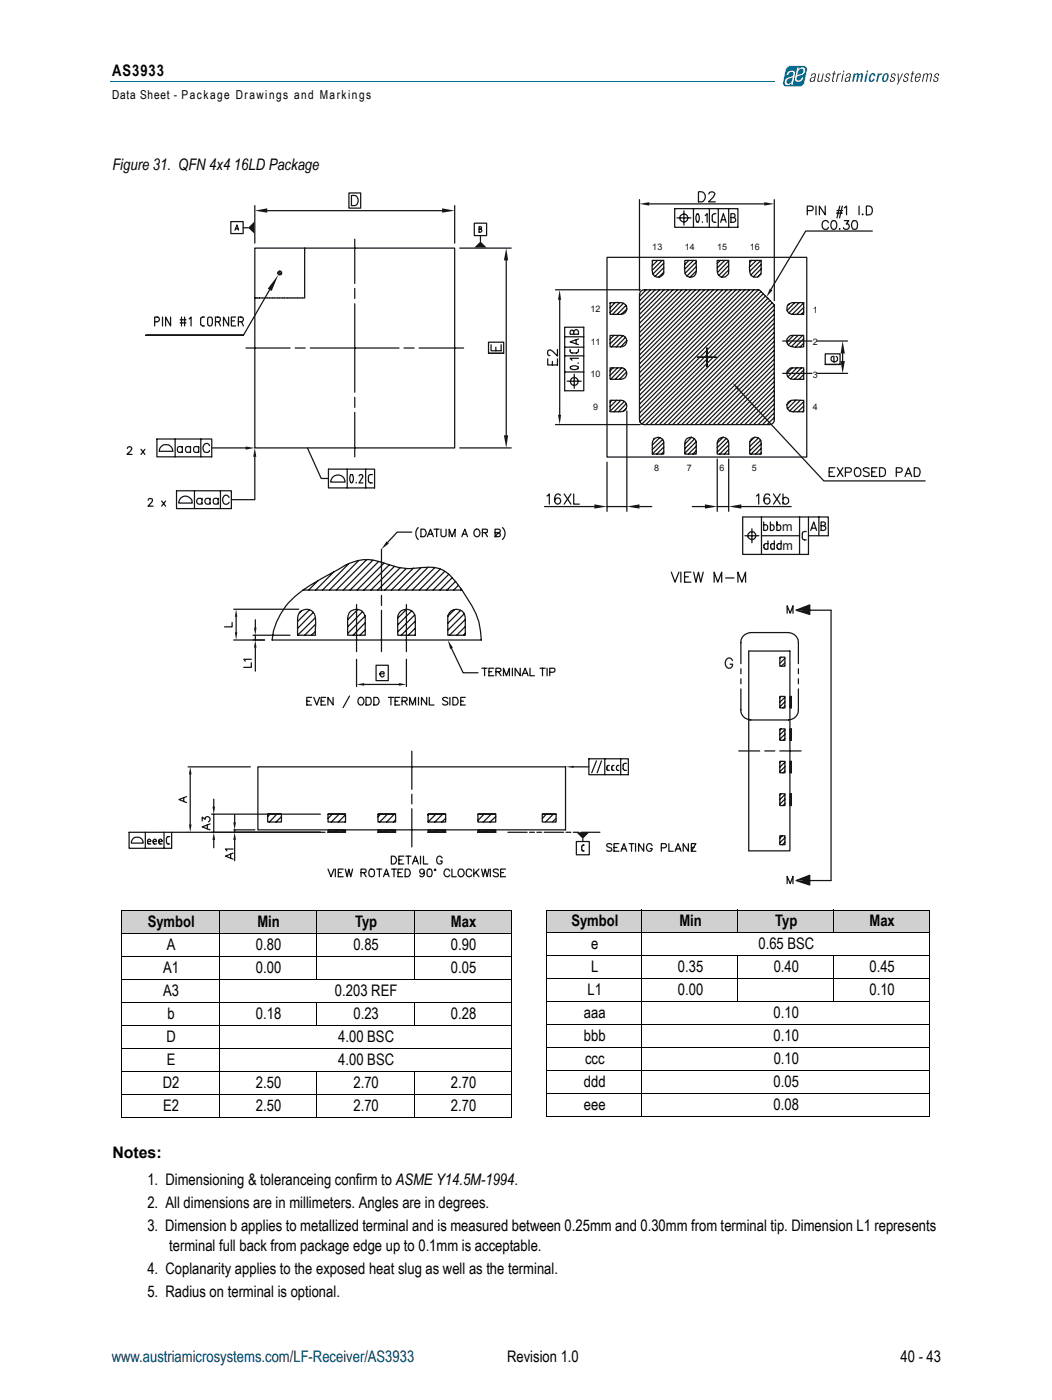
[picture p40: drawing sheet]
<svg xmlns="http://www.w3.org/2000/svg" width="210mm" height="279mm" viewBox="0 0 210 279" stroke-linecap="round" stroke-linejoin="round" font-family="sans-serif">
<defs><g id="words">
<g font-size="3.2">
<text x="22.4" y="15.2">AS3933</text>
<text x="22.4" y="33.9">Figure 31. QFN 4x4 16LD Package</text>
<text x="29.5" y="185">Symbol</text>
<text x="51.4" y="185">Min</text>
<text x="70.8" y="185">Typ</text>
<text x="90" y="185">Max</text>
<text x="114" y="184.8">Symbol</text>
<text x="135.6" y="184.8">Min</text>
<text x="154.7" y="184.8">Typ</text>
<text x="173.5" y="184.8">Max</text>
<text x="33.3" y="189.6">A</text>
<text x="51.1" y="189.6">0.80</text>
<text x="70.5" y="189.6">0.85</text>
<text x="90" y="189.6">0.90</text>
<text x="118" y="189.4">e</text>
<text x="151.3" y="189.4">0.65 BSC</text>
<text x="32.6" y="194.1">A1</text>
<text x="51.1" y="194.1">0.00</text>
<text x="90" y="194.1">0.05</text>
<text x="118" y="194">L</text>
<text x="135.3" y="194">0.35</text>
<text x="154.4" y="194">0.40</text>
<text x="173.5" y="194">0.45</text>
<text x="32.6" y="198.7">A3</text>
<text x="33.4" y="203.3">b</text>
<text x="51.1" y="203.3">0.18</text>
<text x="66.8" y="198.7">0.203 REF</text>
<text x="70.5" y="203.3">0.23</text>
<text x="90" y="203.3">0.28</text>
<text x="116.5" y="203.1">aaa</text>
<text x="117.2" y="198.6">L1</text>
<text x="135.3" y="198.6">0.00</text>
<text x="154.4" y="203.1">0.10</text>
<text x="173.5" y="198.6">0.10</text>
<text x="33.2" y="207.9">D</text>
<text x="67.5" y="207.9">4.00 BSC</text>
<text x="116.5" y="207.7">bbb</text>
<text x="154.4" y="207.7">0.10</text>
<text x="33.3" y="212.5">E</text>
<text x="67.5" y="212.5">4.00 BSC</text>
<text x="116.7" y="212.3">ccc</text>
<text x="154.4" y="212.3">0.10</text>
<text x="32.5" y="217.1">D2</text>
<text x="32.6" y="221.6">E2</text>
<text x="51.1" y="217.1">2.50</text>
<text x="51.1" y="221.6">2.50</text>
<text x="70.5" y="217.1">2.70</text>
<text x="70.5" y="221.6">2.70</text>
<text x="90" y="217.1">2.70</text>
<text x="90" y="221.6">2.70</text>
<text x="116.5" y="216.9">ddd</text>
<text x="116.5" y="221.5">eee</text>
<text x="154.4" y="216.9">0.05</text>
<text x="154.4" y="221.5">0.08</text>
<text x="22.4" y="231.1">Notes:</text>
<text x="29.4" y="236.5">1. Dimensioning &amp; toleranceing confirm to ASME Y14.5M-1994.</text>
<text x="29.4" y="241.1">2. All dimensions are in millimeters. Angles are in degrees.</text>
<text x="29.4" y="245.7">3. Dimension b applies to metallized terminal and is measured between 0.25mm and 0.30mm from terminal tip. Dimension L1 represents</text>
<text x="33.8" y="249.6">terminal full back from package edge up to 0.1mm is acceptable.</text>
<text x="29.4" y="254.2">4. Coplanarity applies to the exposed heat slug as well as the terminal.</text>
<text x="29.4" y="258.8">5. Radius on terminal is optional.</text>
<text x="101.2" y="271.9">Revision 1.0</text>
<text x="179.7" y="271.9">40 - 43</text>
</g>
<text font-size="3.2" fill="#000096" x="22.3" y="271.9">www.austriamicrosystems.com/LF-Receiver/AS3933</text>
<text font-size="2.5" x="22.4" y="19.8">Data Sheet - Package Drawings and Markings</text>
<g font-size="2.5" fill="#131516">
<text x="156.1" y="106">m</text>
<text x="156.1" y="109.7">m</text>
</g>
<g font-size="1.8" fill="#131516">
<text x="130.2" y="50">13</text>
<text x="136.6" y="50">14</text>
<text x="143.1" y="50">15</text>
<text x="149.6" y="50">16</text>
<text x="117.8" y="62.4">12</text>
<text x="162.2" y="62.4">1</text>
<text x="117.9" y="68.8">11</text>
<text x="162.2" y="68.9">2</text>
<text x="117.8" y="75.3">10</text>
<text x="162.2" y="75.4">3</text>
<text x="118.4" y="81.8">9</text>
<text x="162.2" y="81.8">4</text>
<text x="130.6" y="94.1">8</text>
<text x="137" y="94.1">7</text>
<text x="143.6" y="94.1">6</text>
<text x="150" y="94.1">5</text>
</g>
</g></defs>
<path d="M22.1 16.2h132.5" fill="none" stroke="#006d8e" stroke-width=".2"/>
<path d="M157.1 13.4l.7-.3h2.5l.5 .1 .3 .6-.6 2.6a1.14 1.14 0 0 1-1 .9h-2.6l-.6-.2-.1-.7 .5-2.4z" fill="#006d8e"/>
<g fill="#fff">
<path d="M157.1 13.4l.7-.2h2.5a.66 .66 0 0 1 .7 .8l-.5 2.4a1.08 1.08 0 0 1-1 .9h-2.6a.66 .66 0 0 1-.7-.9l.6-2.4zM157.1 13.3l-.4 .7-.6 2.4 .2 .7 .6 .3h2.6a1.19 1.19 0 0 0 1.1-.9l.5-2.7-.3-.6-.5-.1h-2.5z"/>
<path d="M157.3 14.3a.85 .85 0 0 1 1.3 .2l-.4 2.4h-.3l.1-.4a.71 .71 0 0 1-1.1 .4 .71 .71 0 0 1-.1-1.2l1.1-.4a.46 .46 0 0 0 .4-.6 .46 .46 0 0 0-.6-.3l-.4 .6h-.4zM157.1 15.9l-.2 .6 .1 .2a.75 .75 0 0 0 1.1-.8l.1-.5z"/>
<path d="M159.1 13.5h.3l-.1 .4a.71 .71 0 0 1 1.1-.3 .71 .71 0 0 1 0 1.1l-1.1 .5a.46 .46 0 0 0-.3 .5 .46 .46 0 0 0 .6 .3l.4-.6h.3a.92 .92 0 0 1-.7 .9 .92 .92 0 0 1-1-.4zM159.5 13.9l-.4 1.2 .3-.2a.75 .75 0 0 0 .8-.3 .75 .75 0 0 0 0-.8l-.2-.1z"/>
</g>
<g fill="#1a171b">
<path d="M163.3 14.7h.2l-.2 1.5a.45 .45 0 0 0 .6-.4l.3-1.1h.2l-.4 1.6h-.2l.1-.2-.2 .1a.44 .44 0 0 1-.6 0z"/>
<path d="M164.9 14.8a.52 .52 0 0 1 .8 0v.3h-.2v-.2l-.2-.1-.4 .3v.1l.6 .4a.56 .56 0 0 1-.2 .7 .56 .56 0 0 1-.8-.2l.1-.3h.1a.32 .32 0 0 0 .2 .4 .32 .32 0 0 0 .4-.2 .32 .32 0 0 0-.1-.4l-.5-.3z"/>
<path d="M166.4 14.2h.2l-.1 .5h.3l-.1 .1h-.2l-.3 1.2v.1l.3 .1-.2 .1-.3-.1 .3-1.4h-.3l.1-.1h.2z"/>
<path d="M167.1 14.7h.2v.2l.5-.3v.2l-.5 .2-.3 1.3h-.2z"/>
<path d="M168.3 14.1h.2l-.1 .3h-.2zM168.2 14.7h.2l-.4 1.6h-.2z"/>
</g>
<g fill="#006d8e">
<path d="M170.4 14.7h.3l-.1 .1 .5-.2 .3 .3 .2-.2a.43 .43 0 0 1 .6 .1l-.3 1.5h-.3l.3-1.3-.2-.1-.3 .3-.3 1.1h-.3l.3-1.3-.2-.1-.3 .3-.3 1.1h-.3z"/>
<path d="M173.6 14.9a.56 .56 0 0 1 .6-.3 .56 .56 0 0 1 .5 .4l-.1 .2h-.3v-.3h-.2a.96 .96 0 0 0-.4 1.1l.3 .1 .2-.4h.3a.6 .6 0 0 1-.5 .6 .6 .6 0 0 1-.7-.5z"/>
<path d="M175.2 14.7h.3l-.1 .2 .3-.3h.3l-.1 .4-.4 .1-.4 1.2h-.3z"/>
<path d="M172.9 14.1h.4l-.1 .3h-.4zM172.8 14.7h.3l-.3 1.6h-.4z"/>
<path d="M176.6 14.9l-.1 .3a.64 .64 0 0 0 0 .9 .92 .92 0 0 0 .5-1.2zM176.3 14.9a.56 .56 0 0 1 .6-.3 .56 .56 0 0 1 .4 .5 .85 .85 0 0 1-.3 1 .85 .85 0 0 1-1 0v-.6z"/>
</g>
<g fill="#1a171b">
<path d="M177.9 14.8a.52 .52 0 0 1 .8 0v.3h-.2v-.2l-.2-.1-.4 .3v.1l.6 .4a.56 .56 0 0 1-.2 .7 .56 .56 0 0 1-.8-.2l.1-.3h.2a.32 .32 0 0 0 .1 .4 .32 .32 0 0 0 .5-.2 .32 .32 0 0 0-.2-.4l-.5-.3z"/>
<path d="M179.1 14.7h.2v1.4l.7-1.4h.2l-1.1 2.2h-.2l.3-.6z"/>
<path d="M180.5 14.8a.52 .52 0 0 1 .8 0v.3h-.2l.1-.2-.2-.1-.4 .3v.1l.6 .4a.56 .56 0 0 1-.3 .7 .56 .56 0 0 1-.7-.2v-.3h.2a.32 .32 0 0 0 .2 .4 .32 .32 0 0 0 .4-.2 .32 .32 0 0 0-.1-.4l-.5-.3z"/>
<path d="M182.1 14.2h.2l-.1 .5h.3l-.1 .1h-.3l-.2 1.2v.1l.2 .1-.1 .1-.3-.1 .2-1.4h-.2v-.1h.3z"/>
<path d="M184.3 14.7h.2l-.1 .2a.4 .4 0 0 1 .4-.3 .4 .4 0 0 1 .4 .3l.1-.1a.41 .41 0 0 1 .7 0l-.3 1.5h-.2l.2-1.5a.43 .43 0 0 0-.6 .4l-.2 1.1h-.2l.2-1.5a.42 .42 0 0 0-.5 .4l-.3 1.1h-.2z"/>
<path d="M186.5 14.8a.52 .52 0 0 1 .9 0l-.1 .3h-.1v-.2l-.2-.1-.4 .3v.1l.6 .4a.56 .56 0 0 1-.2 .7 .56 .56 0 0 1-.8-.2v-.3h.2a.32 .32 0 0 0 .2 .4 .32 .32 0 0 0 .4-.2 .32 .32 0 0 0-.1-.4l-.5-.3z"/>
<path d="M183.1 14.8l-.3 .6h.7l-.1-.6zM182.9 14.9a.47 .47 0 0 1 .5-.3 .47 .47 0 0 1 .3 .5v.4h-.9l-.1 .5 .3 .2 .4-.4h.2a.54 .54 0 0 1-.5 .5 .54 .54 0 0 1-.6-.4z"/>
<path d="M161.8 15.7v.3l.2 .2a.7 .7 0 0 0 .5-.8zM161.9 14.9a.54 .54 0 0 1 .9-.1l-.3 1.5h-.2l.1-.2a.44 .44 0 0 1-.7 .1 .44 .44 0 0 1 .1-.7l.7-.2v-.5a.39 .39 0 0 0-.5 .4h-.2z"/>
<path d="M168.8 15.7v.3l.2 .2a.7 .7 0 0 0 .5-.8zM168.9 14.9a.54 .54 0 0 1 .9-.1l-.3 1.5h-.2l.1-.2a.44 .44 0 0 1-.7 .1 .44 .44 0 0 1 .1-.7l.7-.2v-.5a.39 .39 0 0 0-.5 .4h-.2z"/>
</g>
<path d="M25.2 38.1h159.5v138.6h-159.5z" fill="#fff"/>
<g fill="none" stroke="#131516" stroke-width=".25">
<path d="M50.8 49.5h39.9v39.9h-39.9zM50.8 59.5h.4M50.8 41v7.5M51.3 59.5h.9M52.4 59.5h.3M52.9 59.5h.4M53.3 42h34.9M53.4 59.5h.4M53.9 59.5h.4M54.4 59.5h.4M54.9 59.5h.4M55.4 59.5h.4"/>
<path d="M55.9 59.5h.4M56.4 59.5h.4M56.9 59.5h.4M57.4 59.5h.4M57.9 59.5h.4M58.4 59.5h.4M58.9 59.5h.4M59.4 59.5h.4M59.9 59.5h.4M60.8 59.1v.4h-.4M60.8 49.5v.4M60.8 50v.4"/>
<path d="M60.8 50.5v.4M60.8 51v.4M60.8 51.5v.4M60.8 52v.4M60.8 52.5v.4M60.8 53.1v.3M60.8 53.5v.4M60.8 54v.4M60.8 54.6v.3M60.8 55v.4M60.8 55.5v.5M60.8 56.1v.3"/>
<path d="M60.8 56.6v.3M60.8 57.1v.4M60.8 57.6v.3M60.8 58.1v.4M60.8 58.6v.4M70.8 47.7v8.9M70.8 57.6v2M90.7 41v7.5M49.1 69.5h8.8M58.9 69.5h2M61.9 69.5h17.7M70.8 60.6v17.7"/>
<path d="M70.8 79.3v2M80.6 69.5h2M83.6 69.5h8.9M70.8 82.3v8.9"/>
</g>
<g fill="#131516">
<path d="M50.8 42l2.5-.4v.8z"/>
<path d="M88.2 41.6l2.5 .4-2.5 .4z"/>
</g>
<path d="M69.6 38.5h2.4v3h-2.4zM70.1 39a1.05 1.05 0 0 1 1.4 1 1.05 1.05 0 0 1-1.4 1zM91.7 49.5h10.3M101 52v34.9M91.7 89.4h10.3" fill="none" stroke="#131516" stroke-width=".25"/>
<g fill="#131516">
<path d="M101 49.5l.4 2.5h-.9z"/>
<path d="M100.5 86.9h.9l-.4 2.5z"/>
</g>
<path d="M48.5 45.5h1M97.5 68.3h3v2.2h-3zM97.5 70.5h3zM98 68.8v1.2h2v-1.2M98.9 69.3v.7" fill="none" stroke="#131516" stroke-width=".25"/>
<path d="M50.7 44.2v2.4l-1.2-1.1z" fill="#131516"/>
<path d="M46.1 44.2h2.4v2.4h-2.4zM46.9 45.9l.4-1 .3 1M47 45.7h.5M95.9 47v1.2" fill="none" stroke="#131516" stroke-width=".25"/>
<path d="M94.6 49.4l1.3-1.2 1.2 1.2z" fill="#131516"/>
<path d="M94.6 44.5h2.5v2.5h-2.5zM95.6 45.7l.5 .1v.4l-.2 .1h-.3v-1.1l.4 .1v.3l-.1 .1" fill="none" stroke="#131516" stroke-width=".25"/>
<g fill="#131516">
<path d="M55.5 54.2l.3-.2 .3 .2z"/>
<path d="M55.5 54.2l.7 .3h-.8z"/>
<path d="M55.5 54.2h.6l.1 .3z"/>
<path d="M55.4 54.5l.7 .3h-.6z"/>
<path d="M55.4 54.5h.8l-.1 .3z"/>
<path d="M55.5 54.8h.6l-.3 .1z"/>
</g>
<path d="M53.8 57.8l-5.2 9.1h-19.5h19.5M55.5 54.2l.3-.2 .3 .2 .1 .3-.1 .3-.3 .1-.3-.1-.1-.3z" fill="none" stroke="#131516" stroke-width=".25"/>
<path d="M55.5 54.8l-1.3 3.3-.8-.5z" fill="#131516"/>
<g fill="none" stroke="#131516" stroke-width=".25">
<path d="M30.9 64.2l.7-.1a.48 .48 0 0 0 0-.8h-.7v1.8M32.4 63.3v1.8M34 63.3v1.8l-1-1.8v1.8M35.9 64.4h1.2M35.9 63.8h1.2M36.2 63.3v1.8M36.8 63.3v1.8M37.7 63.7l.4-.4v1.8M40.8 63.3l-.7 .1-.1 .3 .1 1.2 .7 .2M41.6 63.3a.49 .49 0 0 1 .8 .5v.7a.48 .48 0 0 1-.5 .6 .48 .48 0 0 1-.5-.6l.1-1zM43 64.2l.8-.1a.51 .51 0 0 0 0-.8h-.8v1.8M43.6 64.2l.4 .9"/>
<path d="M45.6 63.3v1.8l-1-1.8v1.8M46.2 64h.6M47 63.3h-.8v1.8h.8M47.6 64.2l.7-.1a.48 .48 0 0 0 0-.8h-.7v1.8M48.2 64.2l.4 .9M29.6 99.8l.1-.2 .4-.1 .3 .1v.3l-.9 1.1h1M32.3 100l.7 1M33 100l-.7 1M50.8 91.2v8.5h-4.6M61.3 89.4l2.8 6.1h1.4M65.5 93.6h9.2v3.8h-9.2zM66.5 95.1a1.41 1.41 0 0 1 1.5-.2 1.41 1.41 0 0 1 .8 1.3h-2.8l.1-.6z"/>
<path d="M69.3 93.6v3.8M70 94.7h.3a1.25 1.25 0 0 1-.2 1.7 1.32 1.32 0 0 1-.1-1.7zM71.1 96.3v.1M71.6 95l.4-.3 .4 .3-.8 1.4h.8M73 93.6v3.8M74.3 94.7l-.7 .1-.1 .3 .1 1.2 .7 .1"/>
</g>
<path d="M50.8 89.4l.3 1.8h-.6z" fill="#131516"/>
<g fill="none" stroke="#131516" stroke-width=".25">
<path d="M25.4 89.5a.46 .46 0 0 1 .4-.4 .46 .46 0 0 1 .5 .4l-.2 .5-.8 .7h1.1M28.1 89.7l.8 1M28.9 89.7l-.8 1M35.2 97.9h11v3.6h-11zM36 99.4a1.34 1.34 0 0 1 1.5-.3 1.34 1.34 0 0 1 .9 1.3h-2.7zM38.8 97.9v3.6M40.3 99.7a.6 .6 0 0 0-.9-.1 .6 .6 0 0 0 0 .9 .6 .6 0 0 0 .9-.1M40.3 99.4v1.2M41.9 99.7a.59 .59 0 0 0-.8-.1 .59 .59 0 0 0 0 .9 .59 .59 0 0 0 .8-.1M41.9 99.4v1.2M42.2 89.4h6.8M43.5 99.7a.57 .57 0 0 0-.8-.1 .57 .57 0 0 0 0 .8 .57 .57 0 0 0 .8 0"/>
<path d="M43.5 99.4v1.2M44 97.9v3.6M45.7 99.3a.66 .66 0 0 0-.7-.5 .66 .66 0 0 0-.6 .7v.5a.67 .67 0 0 0 .6 .6 .67 .67 0 0 0 .7-.4"/>
</g>
<path d="M49 89.1l1.8 .3-1.8 .3z" fill="#131516"/>
<g fill="none" stroke="#131516" stroke-width=".25">
<path d="M163 74.5h6.1M163 68.1h6.1M168.1 70.6v1.5M31.3 87.6h10.9v3.6h-10.9zM32.2 89.1a1.35 1.35 0 0 1 1.5-.3 1.35 1.35 0 0 1 .8 1.3h-2.8l.2-.6zM34.9 87.6v3.6M36.4 89.3a.57 .57 0 0 0-.8 0 .57 .57 0 0 0 0 .8 .57 .57 0 0 0 .8 0M36.4 89.1v1.2M38 89.3a.58 .58 0 0 0-.8 0 .58 .58 0 0 0 0 .8 .58 .58 0 0 0 .8 0M38 89.1v1.2M39.6 89.3a.58 .58 0 0 0-.8 0 .58 .58 0 0 0 0 .8 .58 .58 0 0 0 .8 0M39.6 89.1v1.2"/>
<path d="M40.1 87.6v3.6M41.8 88.9a.66 .66 0 0 0-.7-.4 .66 .66 0 0 0-.6 .7v.4a.67 .67 0 0 0 .5 .7 .67 .67 0 0 0 .8-.4"/>
</g>
<g fill="#131516">
<path d="M168.1 68.1l.5 2.5h-.9z"/>
<path d="M167.7 72.1h.9l-.5 2.4z"/>
</g>
<path d="M164.7 70.6h2.9v2.1h-2.9zM164.7 72.7h2.9zM166.8 71.1a.63 .63 0 0 1 .1 .9 .63 .63 0 0 1-.9 .1 .63 .63 0 0 1 0-.9l.4-.1v1.1M143.1 91.6v10.5M145.4 91.6v10.5M138.1 101.1h2.6M143.1 101.1h2.3M147.9 101.1h10" fill="none" stroke="#131516" stroke-width=".25"/>
<g fill="#131516">
<path d="M140.7 100.7l2.4 .4-2.4 .4z"/>
<path d="M145.4 101.1l2.5-.4v.8z"/>
</g>
<g fill="none" stroke="#131516" stroke-width=".25">
<path d="M134.6 41.6h12.6v3.8h-12.6zM135.1 43.5h2.8M136.5 42.1v2.8M138.4 41.6v3.8M139 42.8l.2-.2a1.21 1.21 0 0 1 0 1.8 1.3 1.3 0 0 1-.2-1.6zM140.1 44.3v.1M140.7 43l.4-.4v1.8M141.5 41.6v3.8M142.8 42.6l-.6 .2-.1 .3 .1 1.1 .6 .2M143.3 41.6v3.8M143.8 44.4l.5-1.8 .6 1.8M144 43.9h.7"/>
<path d="M145.4 41.6v3.8M145.8 43.4h.5a.48 .48 0 0 1 .5 .5 .48 .48 0 0 1-.5 .5h-.5v-1.8l.8 .2 .1 .2-.1 .3-.3 .1M112.7 65.3h3.8v12.7h-3.8zM112.7 67.2h3.8M112.7 69.3h3.8M112.7 71h3.8M112.7 74.2h3.8M113.2 76.1h2.8M113.7 69.7l.2 .6 .2 .1 1.2-.1 .1-.6M113.9 73.2a1.22 1.22 0 0 1 1.5 .1 1.02 1.02 0 0 1-1.7 0zM114.5 66.3l-.4-.4-.2 .1-.2 .7h1.7v-.4a.46 .46 0 0 0-.7-.4l-.2 .1v.7M114.6 74.7v2.8"/>
<path d="M115 67.8v.8M115.3 72.5h.1M115.4 67.7l-1.7 .5 1.7 .6M115.4 71.5h-1.7l.4 .4M121.1 92.2v9.9M125.1 82v20.1M150.9 99l.5-.4v2M153.5 98.9v-.2l-.4-.1a1.08 1.08 0 0 0-.7 1 1.08 1.08 0 0 0 .7 1 .63 .63 0 0 0 .5-.8 .63 .63 0 0 0-.9-.4l-.3 .5M154.3 98.6l1.4 2M155.7 98.6l-1.4 2M156.2 99.6a.64 .64 0 0 1 1-.1 .64 .64 0 0 1 0 .9 .64 .64 0 0 1-1-.1M156.2 98.6v2"/>
<path d="M108.6 101.1h10M121.1 101.1h4M127.6 101.1h2.4"/>
<circle cx="136.5" cy="43.5" r=".79"/>
<circle cx="114.6" cy="76.1" r=".79"/>
</g>
<g fill="#131516">
<path d="M125.1 101.1l2.5-.4v.8z"/>
<path d="M118.6 100.7l2.5 .4-2.5 .4z"/>
</g>
<path d="M147.3 77.6l17.1 18.4h20.2M109.2 99l.4-.4v2M111.8 98.9l-.4-.3a1.1 1.1 0 0 0-.5 1.9l.4 .1a.63 .63 0 0 0 .6-.8 .63 .63 0 0 0-.9-.4l-.3 .5M112.6 98.6l1.3 2M113.9 98.6l-1.3 2M114.5 98.6v2h1.1" fill="none" stroke="#131516" stroke-width=".25"/>
<path d="M146.1 76.4l1.4 1.1-.4 .3z" fill="#131516"/>
<g fill="none" stroke="#131516" stroke-width=".25">
<path d="M127.6 39.8v18.2M154.5 39.8v20.2M129.5 40.7h23M165.4 94.2h.7M166.6 93.4h-1.2v1.7h1.2M167.1 93.4l1.1 1.7M168.2 93.4l-1.1 1.7M168.7 94.2h.8a.44 .44 0 0 0 .4-.2 .44 .44 0 0 0-.1-.5l-.3-.1h-.8v1.7M170.7 93.5a.81 .81 0 0 1 1 .2 .81 .81 0 0 1-.1 1.1l-.3 .3h-.4a1.12 1.12 0 0 1-.3-1.5zM173.4 93.6l-.1-.1a.66 .66 0 0 0-1 .2l.1 .3 1 .4v.5a.78 .78 0 0 1-1.1 0M173.9 94.2h.7M175 93.4h-1.1v1.7h1.1"/>
<path d="M175.5 93.4h.5a.91 .91 0 0 1 .7 1.1 .91 .91 0 0 1-1.2 .6zM178.8 94.2l.6 .1a.48 .48 0 0 0 .5-.2 .48 .48 0 0 0 0-.6l-1.1-.1v1.7M180.6 95.1l.7-1.7 .6 1.7M180.8 94.5h.8M182.4 93.4a.91 .91 0 0 1 1.2 .5 .91 .91 0 0 1-.6 1.2h-.6z"/>
</g>
<g fill="#131516">
<path d="M127.6 40.7l1.9-.3v.6z"/>
<path d="M152.5 40.4l2 .3-2 .3z"/>
</g>
<path d="M139.4 38.3a1.05 1.05 0 0 1 1.3 .7 1.05 1.05 0 0 1-.7 1.3h-.6zM141.4 38.7l.1-.3 .3-.1h.5l.3 .4-.3 .6-.9 1h1.3M110.8 57.8h17M111.7 59.8v23M110.8 84.7h17" fill="none" stroke="#131516" stroke-width=".25"/>
<g fill="#131516">
<path d="M111.7 57.8l.3 2h-.7z"/>
<path d="M111.3 82.8h.7l-.3 1.9z"/>
</g>
<g fill="none" stroke="#131516" stroke-width=".25">
<path d="M174.1 46.1h-13.3l-7 11.7M109.3 71.6v1.2h1.9v-1.2M110.2 72.1v.7M111.2 69.7v1.4l-.9-1a.62 .62 0 0 0-1-.1v.3a.48 .48 0 0 0 .4 .7M156.2 68.1h5.8M156.2 74.5h5.8M148.6 106.9h2.8M150 105.5v2.8M151.9 106.9h7.6M151.9 103.2v7.4M152.4 104.2v1.7h.4l.4-.4v-.4l-.4-.4h-.4M153.2 107.9v1.7l-.7-.1-.1-.3 .1-.6 .7-.1"/>
<path d="M153.7 104.2v1.7h.4l.4-.4v-.4l-.4-.4h-.4M154.5 107.9v1.7l-.6-.1-.1-.3 .1-.6 .6-.1M155 104.2v.5h.4l.4 .4v.4l-.4 .4h-.4zM155.9 107.9v1.7l-.7-.1-.2-.3 .2-.6 .7-.1M159.5 103.2v7.4M160.9 106.1l-.7 .1-.1 .3 .1 1.1 .7 .1M161.3 103.2v7.4h-13.1v-7.4h17.1v3.7h-4M161.8 105.9l.6-1.7 .5 1.7M161.9 105.4h.9M163.4 103.2v3.7M163.8 104.9h.5a.48 .48 0 0 1 .5 .5 .48 .48 0 0 1-.5 .5h-.5v-1.7l.8 .1 .1 .3-.4 .3"/>
<circle cx="150" cy="106.9" r=".79"/>
</g>
<path d="M153.6 57.6l.5 .3-1.2 1.4z" fill="#131516"/>
<g fill="none" stroke="#131516" stroke-width=".25">
<path d="M121.1 51.4h39.9v39.8h-39.9zM127.9 58.1l.7-.3h22.9l3 3v22.9a.94 .94 0 0 1-1 1h-24.9a.94 .94 0 0 1-1-1v-24.9zM128.9 57.8l-1.3 1.4M129.8 57.8l-2.2 2.3M130.2 52h2.2v2.2a1.14 1.14 0 0 1-1.1 1.1 1.14 1.14 0 0 1-1.1-1zM130.3 52l-.1 .1M130.7 57.8l-3.1 3.1M131.2 52l-1 1M131.6 57.8l-4 4.1M132.1 52l-1.9 1.9M132.4 54.3l-1 1M132.4 53.4l-1.7 1.7"/>
<path d="M132.4 52.5l-2.1 2.2M132.5 57.8l-4.9 4.9M133.4 57.8l-5.8 5.8M134.3 57.8l-6.7 6.7M135.2 57.8l-7.6 7.7M136.1 57.8l-8.5 8.6M136.6 52h2.3v1a2.27 2.27 0 0 1-.5 2.2 1.26 1.26 0 0 1-1.4-.2 1.26 1.26 0 0 1-.4-1.3zM137 57.8l-9.4 9.5M137.5 52l-.9 .8M137.9 57.8l-10.3 10.4M138.4 52l-1.8 1.7M138.7 57.8l-11.1 11.3"/>
<path d="M138.9 54.1l-1.2 1.2M138.9 53.2l-1.8 1.9M138.9 52.3l-2.2 2.2M139.7 57.8l-12.1 12.1M140.5 57.8l-12.9 13.1M141.4 57.8l-13.8 13.9M142.3 57.8l-14.7 14.8M143.1 52h2.3v2.2a1.14 1.14 0 0 1-1.1 1.1 1.14 1.14 0 0 1-1.2-1.1zM143.2 57.8l-15.6 15.7M143.7 52l-.6 .6M144.2 57.8l-16.6 16.6M144.6 52l-1.5 1.5"/>
<path d="M145.1 57.8l-17.5 17.5M145.4 53.9l-1.4 1.4M145.4 53l-2 2M145.4 52.1l-2.2 2.3M146 57.8l-18.4 18.4M146.9 57.8l-19.3 19.3M147.7 57.8l-20.1 20.2M148.6 57.8l-21 21.1M149.5 57.8l-21.9 22M149.6 52h2.3v2.2a1.14 1.14 0 0 1-1.1 1.2 1.14 1.14 0 0 1-1.2-1.1zM150 52l-.4 .4M150.4 57.8l-22.8 22.9"/>
<path d="M150.9 52l-1.3 1.3M151.3 57.8l-23.7 23.8M151.8 54.7l-.6 .6M151.8 52l-2.2 2.2M151.9 58.2l-24.3 24.3M151.9 53.6l-1.6 1.7M151.9 52.8l-2.1 2.1M152.3 58.6l-24.7 24.7M152.8 59.1l-25.1 25.1M153.2 59.5l-25.1 25.1M153.6 60l-24.7 24.7M161.1 42h.3a.55 .55 0 0 0 .7 0 .55 .55 0 0 0 0-.8l-1-.1v1.8"/>
<path d="M162.8 41.1v1.8M164.7 41.1v1.8l-1.2-1.8v1.8M165.3 44.4a.7 .7 0 0 0-1-.3 .7 .7 0 0 0-.3 1 .63 .63 0 0 0 .5 .7 .63 .63 0 0 0 .8-.4M166.1 44.1a.78 .78 0 0 1 .8 .3 .78 .78 0 0 1 0 .8 .58 .58 0 0 1-.7 .6 .58 .58 0 0 1-.4-.8zM166.9 42.5h1.2M167 42h1.1M167.5 45.6v.2l.1-.1M167.6 41.1l-.6 2.4M168.1 41.1l-.6 2.4M168.5 44h.9l-.6 .7h.3a.59 .59 0 0 1 .1 1 .59 .59 0 0 1-.9-.3M168.5 41.5l.4-.4v1.8M170.2 44.1a.62 .62 0 0 1 .8 .3l.1 .4a.74 .74 0 0 1-.7 1 1.1 1.1 0 0 1-.2-1.7z"/>
<path d="M171.4 41.1v1.8M172.1 42.7l-.1 .1h.2M172.9 41.1a.91 .91 0 0 1 1.2 .9 .91 .91 0 0 1-1.2 .9zM121.7 60.4h1.1a2.14 2.14 0 0 1 2.1 .6 1.19 1.19 0 0 1-1 1.7h-2.2zM121.7 66.9h2.2a1.14 1.14 0 0 1 1.2 1.2 1.14 1.14 0 0 1-1.2 1.1h-2.2zM121.7 73.4h2.2a1.14 1.14 0 0 1 1.2 1.2 1.14 1.14 0 0 1-1.2 1.1h-2.2zM121.7 79.9h2.2a1.14 1.14 0 0 1 1.2 1.1 1.14 1.14 0 0 1-1.2 1.2h-2.2zM121.8 60.4l-.1 .2M122.1 79.9l-.4 .4M122.3 73.4l-.6 .6M122.5 66.9l-.8 .8M122.7 60.4l-1 1.1"/>
<path d="M123 79.9l-1.3 1.3M123.2 73.4l-1.5 1.5M123.4 66.9l-1.7 1.7M123.6 60.4l-1.9 2M123.9 79.9l-2.2 2.2M124.1 73.4l-2.3 2.3M124.3 67l-2.3 2.2M124.4 60.5l-2.2 2.2M124.7 73.7l-2 2M124.8 67.3l-1.8 1.9M124.9 60.9l-1.8 1.8M125 74.2l-1.4 1.5"/>
<path d="M125.1 67.9l-1.3 1.3M125.1 61.7l-1.1 1M141.1 69.5v1.8h-2M142.9 71.3h-1.8v1.9M154.1 60.4l-24.3 24.3M154.5 79.7l-5 5M154.5 78.8l-5.9 5.9M154.5 77.9l-6.8 6.8M154.5 77.1l-7.7 7.6M154.5 76.1l-8.6 8.6M154.5 75.3l-9.5 9.4M154.5 74.4l-10.4 10.3"/>
<path d="M154.5 73.5l-11.3 11.2M154.5 72.6l-12.2 12.1M154.5 71.7l-13.1 13M154.5 70.8l-14 13.9M154.5 69.9l-14.9 14.8M154.5 69l-15.8 15.7M154.5 68.1l-16.7 16.6M154.5 67.2l-17.6 17.5M154.5 66.3l-18.5 18.4M154.5 65.4l-19.4 19.3M154.5 64.5l-20.3 20.2M154.5 63.6l-21.2 21.1"/>
<path d="M154.5 62.7l-22.1 22M154.5 61.8l-22.9 22.9M154.5 60.9l-23.8 23.8M157.4 73.8l.3-.3 2.7-.1v2.3h-2.3a1.12 1.12 0 0 1-1-.7 1.12 1.12 0 0 1 .3-1.2zM157.4 67.3l.3-.3 2.7-.1v2.3l-1.1 .1a2.48 2.48 0 0 1-2.1-.6l-.2-.4 .1-.7zM157.4 60.7l.7-.3h2.3v2.3h-2.3a1.15 1.15 0 0 1-1.1-.7 1.15 1.15 0 0 1 .4-1.3zM157.5 60.7l-.3 .1M157.9 79.9l-.9 .9M158.1 73.4l-1.1 1.1M158.3 66.9l-1.3 1.4M158.6 60.4l-1.5 1.6M158.8 79.9l-1.7 1.7"/>
<path d="M159 73.4l-1.8 1.8M159.3 66.9l-2 1.9M159.5 60.4l-2.1 2.1M159.7 79.9l-2.1 2.1M159.9 73.4l-2.2 2.2M160.1 66.9l-2.2 2.3M160.4 74.7l-1 1M160.4 73.9l-1.9 1.8M160.4 75.6l-.1 .1M160.4 68.5l-.8 .7M160.4 67.6l-1.7 1.6M160.4 62.2l-.5 .5"/>
<path d="M160.4 61.3l-1.4 1.4M160.4 60.5l-2.3 2.2M124.6 80.1l-2.1 2.1M125 81.5l-.6 .6M125 80.5l-1.6 1.7M130.5 87.6a1.17 1.17 0 0 1 1.2-.2 1.17 1.17 0 0 1 .7 1v2.2h-2.2v-2.2zM130.6 87.5l-.2 .2M131.7 87.3l-1.5 1.5M132.2 87.7l-2 2M132.4 90.1l-.4 .5M132.4 89.2l-1.4 1.4M132.4 88.3l-2.2 2.3"/>
<path d="M137 87.6a1.15 1.15 0 0 1 1.2-.2 1.15 1.15 0 0 1 .7 1v2.2h-2.3v-2.2zM138 87.3l-1.4 1.4M138.6 87.6l-2 1.9M138.9 89.9l-.6 .7M138.9 89.1l-1.5 1.5M138.9 88.1l-2.3 2.4M143.4 87.6a1.15 1.15 0 0 1 1.3-.2 1.15 1.15 0 0 1 .7 1v2.2h-2.3v-2.2zM144.3 87.3l-1.2 1.1M144.9 87.5l-1.8 1.8M145.4 88l-2.3 2.2M145.4 90.6h.1M145.4 89.7l-.9 .9"/>
<path d="M145.4 88.8l-1.8 1.8M149.9 87.6a1.15 1.15 0 0 1 1.3-.2 1.15 1.15 0 0 1 .7 1v2.2h-2.3v-2.2zM150.5 87.3l-.9 .8M151.3 87.4l-1.7 1.7M151.8 87.9l-2.2 2.1M151.9 90.4l-.2 .2M151.9 89.5l-1.2 1.1M151.9 88.6l-2 2M154.5 83.3l-1.4 1.4M154.5 82.4l-2.4 2.3M154.5 81.5l-3.2 3.2M154.5 80.6l-4.1 4.1"/>
<path d="M157.2 80.4a2.28 2.28 0 0 1 2.1-.5h1.1v2.3h-2.3a1.17 1.17 0 0 1-.9-1.8zM160.4 81.9l-.3 .3M160.4 81.1l-1.2 1.1M160.4 80.2l-2.1 2M133.9 114.2l.8 2 .8-2M135.8 114.2v2M136.6 115.1h.8M137.9 114.2h-1.3v2h1.3M138.4 114.2l.5 2 .5-2 .4 2 .5-2M142.5 116.2v-2l.7 2 .8-2v2M144.8 115.3h1.7M147.2 116.2v-2l.8 2 .8-2v2"/>
<path d="M149.4 129.9h8.2v39.9h-8.2M157.9 139v2.3M165.8 121.8v53.9M147.4 149.9h4.2M152.6 149.9h2M155.6 149.9h4.3M157.9 145.5v2.3"/>
</g>
<g fill="#131516">
<path d="M158.8 121.8l2.8-1.1v1.1z"/>
<path d="M158.8 121.8h2.8v.8z"/>
</g>
<path d="M157.1 122.4v-1.5l.6 1.5 .5-1.5v1.5M158.8 121.8l2.8-1.1v1.9zM160.3 121.8h5.5" fill="none" stroke="#131516" stroke-width=".25"/>
<g fill="#131516">
<path d="M158.8 175.7l2.8-1v1z"/>
<path d="M158.8 175.7h2.8v.9z"/>
</g>
<g fill="none" stroke="#131516" stroke-width=".25">
<path d="M146.2 131.8a.74 .74 0 0 0-.9-.5 .74 .74 0 0 0-.6 .8 .83 .83 0 0 0 .3 1.1 .83 .83 0 0 0 1-.1l.2-.5h-.5M147.8 132.4v-4.1a1.98 1.98 0 0 1 2-2.1h7.5a2.01 2.01 0 0 1 2 2.1v4.1M147.8 137.5v4.2a1.98 1.98 0 0 0 2 2h7.5a2.01 2.01 0 0 0 2-2v-4.2M147.8 133.5v1M147.8 135.5v1M149.4 129.9v39.9M155.6 139h1v2.3h-1zM155.8 139l-.2 .3M155.9 131.2l-.3 .3M156.6 139.2l-1 1M156.6 132.3l-.7 .7M156.6 131.4l-1 1"/>
<path d="M159.3 133.5v1M159.3 135.5v1M156.6 140.9l-.4 .4M156.6 140l-1 1.1M157.1 176.3v-1.4l.6 1.4 .5-1.4v1.4M158.8 175.7l2.8-1v1.9zM160.3 175.7h5.5"/>
</g>
<path d="M157.6 139h.3z" fill="#131516"/>
<path d="M157.8 139v2.3" fill="none" stroke="#131516" stroke-width=".3"/>
<path d="M157.6 141.3h.3z" fill="#131516"/>
<path d="M155.6 131.2h1v1.8h-1zM157.6 139h.3v2.3h-.3zM155.6 166.8h1v1.8h-1zM156.1 166.8l-.5 .5M156.6 167.2l-1 1M156.6 168.1l-.5 .5" fill="none" stroke="#131516" stroke-width=".25"/>
<path d="M157.6 145.5h.3z" fill="#131516"/>
<path d="M157.8 145.5v2.3" fill="none" stroke="#131516" stroke-width=".3"/>
<path d="M157.6 147.8h.3z" fill="#131516"/>
<path d="M157.6 145.5h.3v2.3h-.3zM157.9 151.9v2.3" fill="none" stroke="#131516" stroke-width=".25"/>
<path d="M157.6 151.9h.3z" fill="#131516"/>
<path d="M157.8 151.9v2.3" fill="none" stroke="#131516" stroke-width=".3"/>
<path d="M157.6 154.2h.3z" fill="#131516"/>
<path d="M157.6 151.9h.3v2.3h-.3zM157.9 158.4v2.4" fill="none" stroke="#131516" stroke-width=".25"/>
<path d="M157.6 158.4h.3z" fill="#131516"/>
<path d="M157.8 158.4v2.4" fill="none" stroke="#131516" stroke-width=".3"/>
<path d="M157.6 160.8h.3z" fill="#131516"/>
<g fill="none" stroke="#131516" stroke-width=".25">
<path d="M82.1 106.2h-2.9l-1.9 2.1M61.2 139.9h.6M62.2 139.2h-1v1.5h1M62.6 139.2l.6 1.5 .6-1.5M64.1 139.9h.6M65 139.2h-.9v1.5h.9M66.5 139.2v1.5l-1.1-1.5v1.5M69.7 138.9l-1.2 2.3M71.6 139.4l.3-.2a.75 .75 0 0 1 .7 .8 .75 .75 0 0 1-.7 .7 .85 .85 0 0 1-.3-1.3zM73 139.2a.81 .81 0 0 1 1.1 .7 .81 .81 0 0 1-1.1 .8zM74.6 139.2h.7a.83 .83 0 0 1 .2 1 .83 .83 0 0 1-.9 .5zM77.5 139.2h1"/>
<path d="M78 139.2v1.5M78.8 139.9h.6M79.8 139.2h-1v1.5h1M80.2 139.9h.7l.3-.1v-.5l-.3-.1h-.7v1.5M80.7 139.9l.5 .8M83.5 139.2v1.5M85.1 139.2v1.5l-1-1.5v1.5M85.7 139.2v1.5h.9M89.3 139.4l-.3-.2-.7 .2 .2 .4 .8 .4v.3a.67 .67 0 0 1-1 0M89.8 139.2v1.5M90.4 139.2a.81 .81 0 0 1 1 .5 .81 .81 0 0 1-.5 1h-.5zM91.9 139.9h.6"/>
<path d="M92.8 139.2h-.9v1.5h.9M81.7 140.7v-1.5l.6 1.5 .6-1.5v1.5M155.6 158.4h1v2.4h-1zM155.6 151.9h1v2.3h-1zM155.6 145.5h1v2.3h-1zM155.8 158.4l-.2 .3M155.8 151.9l-.2 .3M155.8 145.5l-.2 .2M156.6 159.5l-1 1M156.6 158.6l-1 1M156.6 153.9l-.4 .3M156.6 153l-1 1"/>
<path d="M156.6 152.1l-1 1M156.6 147.4l-.4 .4M156.6 146.5l-1 1M156.6 145.6l-1 1M157.6 158.4h.3v2.4h-.3zM156.6 160.4l-.4 .4"/>
</g>
<path d="M77.1 108l.5 .5-1.5 1.1z" fill="#131516"/>
<g fill="none" stroke="#131516" stroke-width=".25">
<path d="M83.5 105.3a1.65 1.65 0 0 0 0 2.4M84 105.6h.5a.8 .8 0 0 1 .4 1 .8 .8 0 0 1-.9 .5zM85.3 107.1l.6-1.5 .6 1.5M85.5 106.6h.8M86.6 105.6h1M87.1 105.6v1.5M88 105.6v1.1a.51 .51 0 0 0 .5 .4 .51 .51 0 0 0 .5-.4v-1.1M89.6 107.1v-1.5l.6 1.5 .6-1.5v1.5M92.1 107.1l.7-1.5 .5 1.5M92.4 106.6h.7M94.8 105.7a.63 .63 0 0 1 .8 0 .63 .63 0 0 1 .2 .8l-.2 .4a.68 .68 0 0 1-.9-.1 .68 .68 0 0 1 0-.9zM96.2 106.3l1-.1v-.6h-1v1.5"/>
<path d="M96.8 106.3l.5 .8M98.8 106.3l1-.1v-.3l-.1-.3h-.9v1.5M99.4 106.3l.4 .2v.5l-1 .1zM100.2 105.3a1.59 1.59 0 0 1 0 2.4M46.6 127.7h6.2zM46.6 121.6h13M47.1 123.1v3.1"/>
</g>
<g fill="#131516">
<path d="M47.1 121.6l.2 1.5h-.4z"/>
<path d="M46.9 126.2h.4l-.2 1.5z"/>
</g>
<path d="M46.3 124.2v.9h-1.5M90.1 129.4l2.3 4.9h3" fill="none" stroke="#131516" stroke-width=".25"/>
<path d="M89.3 127.7l1.1 1.6-.6 .2z" fill="#131516"/>
<g fill="none" stroke="#131516" stroke-width=".25">
<path d="M71.1 131.6v5.4M72.7 136.6h6.9M81.1 131.6v5.4M96.1 133.4h1.1M96.7 133.4v1.5M97.6 134.1h.5M98.5 133.4h-.9v1.5h.9M99 134.1l.8-.1 .2-.4-.2-.2h-.8v1.5M99.4 134.1l.6 .8M100.5 134.9v-1.5l.5 1.5 .6-1.5v1.5M102.2 133.4v1.5M103.8 133.4v1.5l-1-1.5v1.5"/>
<path d="M104.2 134.9l.6-1.5 .6 1.5M104.4 134.4h.8M105.7 133.4v1.5h.9M107.7 133.4h1.1M108.2 133.4v1.5M109.2 133.4v1.5M109.7 134.2l.9-.1 .1-.3-.1-.4h-.9v1.5"/>
</g>
<g fill="#131516">
<path d="M79.6 136.3l1.5 .3-1.5 .2z"/>
<path d="M71.1 136.6l1.6-.3v.5z"/>
</g>
<g fill="none" stroke="#131516" stroke-width=".25">
<path d="M60.5 117.8h31.6M63.5 115.9l-1.9 1.9M66.7 114.1l-3.7 3.7M69.5 112.6l-5.2 5.2M71.6 111.9l-5.9 5.9M73.2 111.7l-6.1 6.1M74.4 111.8l-5.9 6M75.5 112.1l-5.7 5.7M76.1 109.6v8.3M76.1 118.8v2M76.6 112.4l-5.4 5.4M77.7 112.7l-5.1 5.1"/>
<path d="M78.7 113l-4.7 4.8M79.9 113.3l-4.5 4.5M81.1 113.4l-4.3 4.4M82.5 113.4l-4.4 4.4M83.9 113.3l-4.4 4.5M85.4 113.2l-4.5 4.6M86.7 113.3l-4.4 4.5M87.8 113.6l-4.1 4.2M88.7 114.1l-3.7 3.7M89.6 114.6l-3.2 3.2M90.2 115.3l-2.4 2.5M90.9 116l-1.7 1.8"/>
<path d="M91.4 116.8l-.9 1M92 117.6l-.1 .2M50.5 127.7h2.3M50.5 126.8h7.4M50.9 123.7v1.6M50.9 126.8v.9M50.9 129.3v4.6M57.8 120a34.7 34.7 0 0 1 9.1-6.1 11.2 11.2 0 0 1 6.9-2.2l2.4 .5a14 14 0 0 0 8.6 1 6.1 6.1 0 0 1 6.2 2.9 25.5 25.5 0 0 1 4.5 8l.5 3.6h-41.7a13 13 0 0 1 3.5-7.7zM59.7 122.3a1.81 1.81 0 0 1 2-.6 1.81 1.81 0 0 1 1.2 1.6v3.5h-3.5v-3.4zM60.1 122l-.3 .3M61.7 121.7l-2.3 2.3M62.5 122.2l-3.1 3.2"/>
<path d="M62.9 123.3l-3.5 3.5M62.9 124.6l-2.1 2.2M62.9 126l-.8 .8M70.1 121.9a1.79 1.79 0 0 1 2.8 1.5v3.4h-3.5v-3.4l.3-1.1zM71.1 120.7v9.4M71.4 121.6l-2 2.1M72.3 122.1l-2.9 3M72.9 122.9l-3.5 3.5M72.9 124.3l-2.5 2.5M72.9 125.7l-1.1 1.1M75 132.8h2.5v3h-2.5zM75.8 134.5h.8v-.2a.45 .45 0 0 0-.6-.2 .45 .45 0 0 0-.1 .7l.3 .3h.2l.2-.3"/>
<path d="M76.1 121.8v8.3M80.1 121.9a1.79 1.79 0 0 1 2.8 1.5v3.4h-3.5v-4zM81.1 120.7v9.4M81.1 121.6l-1.7 1.8M82.1 121.9l-2.7 2.8M82.8 122.7l-3.4 3.4M82.9 124l-2.8 2.8M82.9 125.4l-1.5 1.4M82.9 126.7l-.1 .1M90 121.9a1.8 1.8 0 0 1 2.8 1.5v3.4h-3.5l.1-4zM90.7 121.6l-1.4 1.4M91.9 121.8l-2.6 2.6"/>
<path d="M92.6 122.5l-3.3 3.3M92.8 123.6l-3.1 3.2M92.8 125l-1.7 1.8M92.8 126.4l-.3 .4"/>
</g>
<g fill="#131516">
<path d="M50.7 125.3h.5l-.3 1.5z"/>
<path d="M50.9 127.7l.3 1.6h-.5z"/>
</g>
<g fill="none" stroke="#131516" stroke-width=".25">
<path d="M50.1 131.6h-1.5l.3 .4M50.1 132.3v.9h-1.5M42.7 159.5v1.5M42.2 166.1h21.7M42.2 162.5h21.7M42.7 162.5v3.6M42.7 167.6v1.6M65.4 173.4l.6 1.6 .6-1.6M66.9 173.4v1.6M67.5 174.1h.6M68.5 173.4h-1v1.6h1M68.9 173.4l.4 1.6 .3-1.6 .4 1.6 .4-1.6"/>
<path d="M72 174.1h.9l.1-.5-.3-.2h-.7v1.6M72.6 174.1l.4 .9M73.9 173.5a.56 .56 0 0 1 .6 0 .56 .56 0 0 1 .2 .5v.4a.61 .61 0 0 1-.8 .5 .61 .61 0 0 1-.3-.9zM75.2 173.4h1M75.7 173.4v1.6M76.5 175l.6-1.6 .5 1.6M76.7 174.5h.7M78.1 170.9a.81 .81 0 0 1 1 .7 .81 .81 0 0 1-1 .8zM78.1 173.4h1M78.6 173.4v1.6M79.4 174.1h.6M79.6 171.6h.6"/>
<path d="M80.3 173.4h-.9v1.6h.9M80.6 170.9h-1v1.5h1M80.8 173.4a.8 .8 0 0 1 1.1 .6 .8 .8 0 0 1-.6 1h-.5zM81 170.9h1M81.5 170.9v1.5M82.3 172.4l.6-1.5 .6 1.5M82.5 171.9h.7M83.9 170.9v1.5M84.5 170.9v1.5h.9M84.7 173.9a.47 .47 0 0 1-.7 .4 .47 .47 0 0 1-.2-.7 .47 .47 0 0 1 .8 .1 1.03 1.03 0 0 1-.3 1.3l-.5-.1v-.2M85.4 173.5l.4-.1a.86 .86 0 0 1 .4 1.1l-.2 .4a.6 .6 0 0 1-.7-.1 .6 .6 0 0 1-.1-.7zM86.7 173.5h.2v.2h-.2z"/>
<path d="M88.2 171.2l-.3-.3h-.3a.82 .82 0 0 0-.5 .8 .82 .82 0 0 0 .8 .7l.3-.2v-.4h-.4M89.7 173.8l-.2-.3a.75 .75 0 0 0-.9 .7 .75 .75 0 0 0 .8 .8l.3-.4M90.2 173.4v1.6h.8M91.7 173.5a.74 .74 0 0 1 .9 .7 .74 .74 0 0 1-.9 .7l-.2-.3a1.08 1.08 0 0 1 .2-1.1zM94.1 173.8a.55 .55 0 0 0-.4-.4 .55 .55 0 0 0-.6 .3 .87 .87 0 0 0 .5 1.3l.3-.1 .2-.3M94.5 173.4v1.6M94.9 174.1l.7 .9M95.6 173.4l-1.1 1.1M96.1 173.4l.3 1.6 .4-1.6 .4 1.6 .4-1.6M97.8 173.4v1.6M99.5 173.7l-.4-.3-.5 .1-.2 .2 .2 .3 .7 .3 .2 .4a.67 .67 0 0 1-1.1 0M99.9 174.1h.6"/>
<path d="M100.9 173.4h-1v1.6h1"/>
</g>
<g fill="#131516">
<path d="M42.4 161h.5l-.2 1.5z"/>
<path d="M42.7 166.1l.2 1.5h-.5z"/>
</g>
<path d="M37.5 153h12.5M38 154.5v10M37.5 166.1h26.4M40.3 163.8v-.7l.6 .4 .1-.4 .5-.1a.56 .56 0 0 1 .4 .6l-.3 .4M41.4 164.6v.8M41.9 164.4l-1.6 .6 1.6 .6" fill="none" stroke="#131516" stroke-width=".25"/>
<g fill="#131516">
<path d="M38 153l.2 1.5h-.5z"/>
<path d="M37.7 164.5h.5l-.2 1.6z"/>
</g>
<g fill="none" stroke="#131516" stroke-width=".25">
<path d="M36.7 159.2v.7M37.2 159l-1.5 .6 1.5 .6M25.8 166.1h8.4v3.2h-8.4zM26.5 167.4a1.2 1.2 0 0 1 1.3-.3 1.2 1.2 0 0 1 .8 1.2h-2.4v-.5zM29 166.1v3.2M29.4 167.9h.7l-.1-.3-.2-.1-.3 .1-.1 .6 .1 .2h.6M30.6 167.9h.6l-.1-.3-.2-.1-.2 .1-.1 .6 .2 .2h.4M31.7 167.9h.6l-.1-.3-.2-.1-.3 .1a.67 .67 0 0 0 .2 .8h.4M32.7 166.1v3.2M33.9 167l-.6 .1-.1 .3 .1 .9 .6 .1M34.3 166.1h3.2M101.3 166.1h3.9"/>
<path d="M105.7 166.1h.9M107.1 166.1h1M108.6 166.1h3.9M112.9 166.1h1M114.4 166.1h1M115.9 166.1h3.8M116.3 167.4v.5"/>
</g>
<path d="M115 166.1h2.6l-1.3 1.3z" fill="#131516"/>
<g fill="none" stroke="#131516" stroke-width=".25">
<path d="M114.4 153h3.1M115 167.9h2.6v2.7h-2.6zM116.6 168.6l-.5 .1v.3v.8h.5M122.1 168.6a.52 .52 0 0 0-.6-.2 .52 .52 0 0 0-.4 .5l.8 .3 .2 .5-.4 .2-.6-.2M122.5 169.1h.6M123.5 168.4h-1v1.5h1M123.9 169.9l.6-1.5 .6 1.5M124.1 169.4h.7M125.5 168.4h1M126 168.4v1.5M126.8 168.4v1.5M128.4 168.4v1.5l-1-1.5v1.5"/>
<path d="M130.1 168.7l-.2-.3a.73 .73 0 0 0-.9 .7 .73 .73 0 0 0 .9 .7l.2-.5h-.4M132 169.2h.2a.5 .5 0 0 0 .7-.1 .5 .5 0 0 0-.1-.7h-.8v1.5M133.5 168.4v1.5h.8M134.7 169.9l.6-1.5 .6 1.5M134.9 169.4h.8M137.4 168.4v1.5l-1.1-1.5v1.5M137.9 168.4h1l-1 1.5zM137.9 169.1h.6M137.9 169.9h1"/>
</g>
<path d="M112.8 153l1.6-.2v.5z" fill="#131516"/>
<g fill="none" stroke="#131516" stroke-width=".25">
<path d="M117.5 151.4h7.9v3.2h-7.9zM119 151.9l-.9 2.3M120 151.9l-.9 2.3M120.7 151.4v3.2M121.6 152.8h-.2a.66 .66 0 0 0-.2 .9h.4M122.5 152.8h-.2a.66 .66 0 0 0-.2 .9h.4M123.5 152.8h-.2a.63 .63 0 0 0-.2 .9h.4M123.8 151.4v3.2M125 152.3l-.6 .1-.1 .3 .1 .9 .6 .1M46.7 166.1h18.2M46.7 165.6h4.2M46.8 162.5v1.6"/>
<path d="M46.8 165.6v.5M46.8 167.6v4.2"/>
</g>
<g fill="#131516">
<path d="M46.5 164.1h.6l-.3 1.5z"/>
<path d="M46.8 166.1l.3 1.5h-.6z"/>
</g>
<g fill="none" stroke="#131516" stroke-width=".25">
<path d="M51.5 153h61.3v12.6h-61.3zM82.2 149.9v7.6M82.2 158.5v1.9M46 170.5v.7M46.5 169.4h-1.5l.3 .4M46.5 170.3l-1.5 .6 1.5 .6M82.2 161.4v7.6M95.4 162.5h3.5v1.5h-3.5zM95.4 162.5h3.5M95.4 166.1h3.5M96.6 162.5l-1.2 1.2M98 162.5l-1.6 1.5"/>
<path d="M98.9 163l-1.1 1M109 162.5l-.8 .9M110.4 162.5l-1.6 1.5M111 163.4l-.8 .6"/>
</g>
<path d="M95.4 165.6h3.5" fill="none" stroke="#131516" stroke-width=".2"/>
<g fill="#131516">
<path d="M95.4 165.6l3.5 .5h-3.5z"/>
<path d="M95.4 165.6h3.5v.5z"/>
</g>
<path d="M85.4 165.6h3.5M95.4 166.1h3.5" fill="none" stroke="#131516" stroke-width=".2"/>
<path d="M53.4 162.5h2.8v1.5h-2.8zM53.4 162.5h2.8zM53.9 162.5l-.5 .5M55.2 162.5l-1.5 1.5M56.2 163l-1.1 1M85.4 166.1h3.5M95.4 165.6h3.5v.5h-3.5zM95.4 166.1h3.5zM108.2 162.5h2.8v1.5h-2.8zM108.2 162.5h2.8z" fill="none" stroke="#131516" stroke-width=".25"/>
<g fill="#131516">
<path d="M85.4 165.6l3.5 .5h-3.5z"/>
<path d="M85.4 165.6h3.5v.5z"/>
</g>
<path d="M75.4 165.6h3.5M85.4 166.1h3.5" fill="none" stroke="#131516" stroke-width=".2"/>
<path d="M75.4 166.1h3.5M85.4 165.6h3.5v.5h-3.5zM85.4 166.1h3.5z" fill="none" stroke="#131516" stroke-width=".25"/>
<g fill="#131516">
<path d="M75.4 165.6l3.5 .5h-3.5z"/>
<path d="M75.4 165.6h3.5v.5z"/>
</g>
<path d="M65.4 165.6h3.5M75.4 166.1h3.5" fill="none" stroke="#131516" stroke-width=".2"/>
<path d="M65.4 166.1h3.5M75.4 165.6h3.5v.5h-3.5zM75.4 166.1h3.5z" fill="none" stroke="#131516" stroke-width=".25"/>
<g fill="#131516">
<path d="M65.4 165.6l3.5 .5h-3.5z"/>
<path d="M65.4 165.6h3.5v.5z"/>
</g>
<path d="M65.4 166.1h3.5" fill="none" stroke="#131516" stroke-width=".2"/>
<g fill="none" stroke="#131516" stroke-width=".25">
<path d="M65.4 162.5h3.5zM65.4 162.5h3.5v1.5h-3.5zM65.4 166.1h3.5zM65.4 165.6h3.5v.5h-3.5zM66.3 162.5l-.9 .9M67.7 162.5l-1.6 1.5M68.9 163.9v.1M68.9 162.6l-1.4 1.4M75.4 162.5h3.5zM75.4 162.5h3.5v1.5h-3.5zM75.9 162.5l-.5 .5M77.3 162.5l-1.5 1.5"/>
<path d="M78.7 162.5l-1.5 1.5M78.9 163.6l-.4 .4M85.4 162.5h3.5zM85.4 162.5h3.5v1.5h-3.5zM85.6 162.5l-.2 .2M87 162.5l-1.6 1.5M88.3 162.5l-1.5 1.5M88.9 163.3l-.7 .7"/>
</g>
<g fill="#d0d0d0">
<path d="M24.3 181.8h19.4v4.6h-19.4z"/>
<path d="M43.7 181.8h19.5v4.6h-19.5z"/>
<path d="M63.2 181.8h19.4v4.6h-19.4z"/>
<path d="M82.6 181.8h19.4v4.6h-19.4z"/>
</g>
<g fill="none" stroke="#000" stroke-width=".2">
<path d="M24.2 181.8h78M24.2 186.4h78M24.2 191h78M24.2 195.5h78M24.3 181.9v41.1M43.7 181.7v41.4M63.2 181.7v13.9M82.6 181.7v13.9M102 181.9v41.1M24.2 200.1h78M24.2 204.7h78M24.2 209.3h78"/>
<path d="M24.2 213.9h78M24.2 218.5h78M63.2 200.1v4.7M63.2 213.9v9.2M82.6 200.1v4.7M82.6 213.9v9.2M24.2 223.1h78"/>
</g>
<g fill="#d0d0d0">
<path d="M109 181.6h19.1v4.6h-19.1z"/>
<path d="M128.1 181.6h19.1v4.6h-19.1z"/>
<path d="M147.2 181.6h19.1v4.6h-19.1z"/>
<path d="M166.3 181.6h19.1v4.6h-19.1z"/>
</g>
<g fill="none" stroke="#000" stroke-width=".2">
<path d="M108.9 181.6h76.6M108.9 186.2h76.6M108.9 190.8h76.6M108.9 195.4h76.6M108.9 199.9h76.6M109 181.7v41.1M128.1 181.5v41.5M147.2 181.5v4.8M147.2 190.7v9.3M166.3 181.5v4.8M166.3 190.7v9.3M185.4 181.7v41.1"/>
<path d="M108.9 204.5h76.6M108.9 209.1h76.6M108.9 213.7h76.6M108.9 218.3h76.6M108.9 222.9h76.6"/>
</g>
<use href="#words"/>
</svg>
